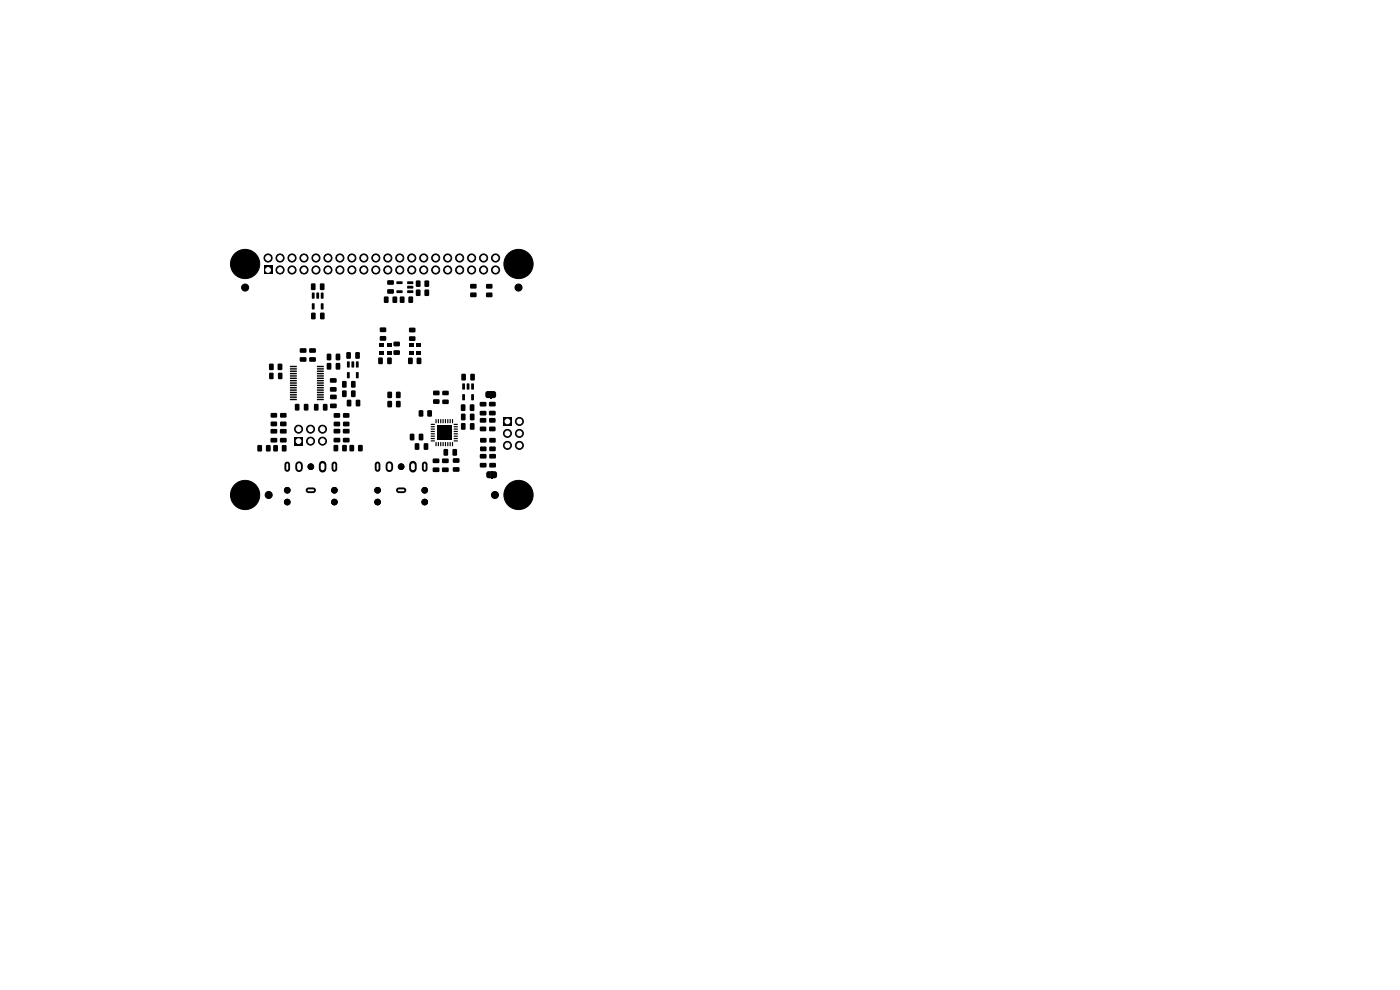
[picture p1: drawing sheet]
<svg xmlns="http://www.w3.org/2000/svg" width="297mm" height="210mm" viewBox="0 0 297 210" stroke-linecap="round" stroke-linejoin="round" font-family="sans-serif">
<g fill="#000">
<path d="M56 56.4h1.7v1.7h-1.7zM88.3 59.5h.7l.2 .1v1l-.1 .3h-.6l-.3-.2zM90.1 59.5h.7l.2 .1v1l-.1 .3h-.6l-.3-.2zM57.1 77.2l.7-.1 .3 .2v1l-.2 .2h-.6l-.2-.1zM57.2 79.1h.6l.2 .1 .1 1-.2 .2-.6 .1-.2-.2zM59 77.2l.7-.1 .2 .2v1l-.1 .2h-.7l-.2-.1zM59 79.1h.7l.2 .1v1l-.1 .2-.6 .1-.2-.2zM61.5 77.6h1.4l.1 .2-1.4 .1zM61.5 78.1h1.4l.1 .2-1.4 .1zM61.5 78.6h1.4l.1 .2-1.4 .1zM61.5 79.1h1.4l.1 .2-1.4 .1zM61.5 79.6h1.4l.1 .2-1.4 .1z"/>
<path d="M63.6 75.8h1.3l.1 .2v.6l-.2 .2-1.1-.1-.1-.2zM63.6 73.9h1.3l.1 .2v.6l-.2 .2-1.1-.1-.1-.2zM65.6 75.8h1.3l.1 .2v.6l-.2 .2-1.1-.1-.1-.2zM65.6 73.9h1.3l.1 .2v.6l-.2 .2-1.1-.1-.1-.2zM66.2 62.1h.5v1.3l-.5-.1zM66.2 64.4h.5v1.2h-.5zM66 60.2l.7-.1 .2 .1v1.1l-.1 .2h-.6l-.2-.1zM66 66.4l.7-.1 .3 .2v1l-.2 .2-.6 .1-.2-.2zM67.1 62.1h.6l-.1 1.3-.5-.1zM68.1 62.1h.5v1.3l-.5-.1zM68.1 64.4h.5v1.2h-.5zM67.2 79.6h1.4l.1 .2-1.4 .1z"/>
<path d="M67.2 79.1h1.4l.1 .2-1.4 .1zM67.2 78.6h1.4l.1 .2-1.4 .1zM67.2 78.1h1.4l.1 .2-1.4 .1zM67.2 77.6h1.4l.1 .2-1.4 .1zM67.9 60.2l.7-.1 .2 .1v1.1l-.1 .2h-.6l-.2-.1zM67.9 66.4l.7-.1 .3 .2v1l-.2 .2-.6 .1-.2-.2zM69.4 77h.6l.3 .1v1.1l-.2 .2h-.5l-.3-.1zM69.4 75.1l.6-.1 .3 .2v1l-.2 .2-.5 .1-.3-.2zM71.3 77h.6l.3 .1v1.1l-.2 .2h-.5l-.3-.1zM71.3 75.1l.6-.1 .3 .2v1l-.2 .2-.5 .1-.3-.2zM73.6 76.7h.6l-.1 1.3-.5-.1zM73.6 79h.6l-.1 1.2h-.5z"/>
<path d="M73.5 74.7h.7l.2 .1v1.1l-.1 .2h-.6l-.2-.1zM74.6 76.7h.5v1.3l-.5-.1zM75.5 76.7h.6l-.1 1.3-.5-.1zM75.5 79h.6l-.1 1.2h-.5zM75.4 74.7h.7l.2 .1v1.1l-.1 .2h-.6l-.2-.1zM80.3 75.9l.7-.1 .2 .2v1l-.1 .2-.6 .1-.3-.2zM80.6 71.3h1.2l.1 .2v.6l-.2 .2h-1l-.2-.3zM80.6 69.5h1.2l.1 .2v.6l-.2 .2h-1l-.2-.3zM80.5 72.9h.9v.7h-.9zM80.5 74.6h.9v.6h-.9zM81.5 62.9h.7l.2 .1 .1 1-.2 .3h-.6l-.3-.2zM82.2 75.9l.7-.1 .2 .2v1l-.1 .2-.6 .1-.3-.2z"/>
<path d="M82.2 61.4l1.2-.1 .2 .3v.6l-.3 .1h-1l-.2-.2zM82.2 59.5l1.2-.1 .2 .3v.6l-.3 .1h-1l-.2-.2zM82.1 74.6h.8v.6h-.8zM82.1 72.9h.8v.7h-.8zM83.3 62.9h.7l.3 .1v1l-.2 .3h-.6l-.2-.2zM83.5 74.4l1.2-.1 .1 .2v.7l-.2 .1h-1l-.1-.2zM83.5 72.5h1.2l.1 .2v.6l-.2 .2h-1l-.1-.3zM84.9 62.9h.7l.2 .1v1l-.1 .3h-.6l-.3-.2zM84.1 59.7h1.2l.1 .5-1.2 .1zM84.1 61.6h1.2l.1 .5-1.2 .1zM86.7 62.9h.7l.2 .1 .1 1-.2 .3h-.6l-.3-.2zM86.8 71.4l1.2-.1 .1 .3v.6l-.2 .1h-1l-.2-.2z"/>
<path d="M86.8 69.6l1.2-.1 .1 .2v.7l-.2 .1h-1l-.2-.2zM86.6 75.9h.7l.3 .1v1l-.2 .2-.6 .1-.2-.2zM86.8 73h.8v.6h-.8zM86.8 74.6h.8v.7h-.8zM86.4 61.6h1.2l.1 .5-1.2 .1zM86.4 60.7l1.2-.1 .1 .5-1.2 .1zM86.4 59.7h1.2l.1 .5-1.2 .1zM88.3 61.5l.7-.1 .2 .2v1l-.1 .2h-.6l-.3-.2zM88.3 74.6h.9v.7h-.9zM88.3 73h.9v.6h-.9zM88.4 75.9h.7l.3 .1v1l-.2 .2-.6 .1-.2-.2zM90.1 61.5l.7-.1 .2 .2v1l-.1 .2h-.6l-.3-.2z"/>
<path d="M97.9 79.3h.7l.2 .1 .1 1.1-.2 .2h-.6l-.2-.1zM99.8 79.3h.7l.2 .1 .1 1.1-.2 .2h-.6l-.2-.1zM99.8 62.1l1.2-.1 .1 .3v.6l-.2 .2-1-.1-.2-.2zM99.8 60.3l1.2-.1 .1 .3v.6l-.2 .1h-1l-.2-.2zM103.2 62.1h1.1l.2 .2v.6l-.3 .2-1-.1-.1-.2zM103.2 60.3l1.1-.1 .2 .3v.6l-.3 .1h-1l-.1-.2zM54.6 94.5l.7-.1 .3 .1v1l-.2 .3h-.6l-.2-.2zM56.5 94.5l.7-.1 .2 .1v1l-.1 .3h-.6l-.3-.2zM58 94.5l.7-.1 .3 .1v1l-.2 .3h-.6l-.2-.2zM57.5 87.7l1.1-.1 .2 .2v.7l-.2 .1h-1l-.2-.2zM57.5 89.5l1.1-.1 .2 .3v.6l-.2 .1h-1l-.2-.2zM57.4 91.1l1.3-.1 .1 .2v.6l-.2 .2h-1.1l-.1-.3z"/>
<path d="M57.4 93l1.3-.1 .1 .2v.6l-.2 .2h-1.1l-.1-.3zM59.8 94.5l.7-.1 .3 .1v1l-.2 .3h-.6l-.2-.2zM59.5 87.7l1.1-.1 .2 .2v.7l-.3 .1h-.9l-.2-.2zM59.5 89.5l1.1-.1 .2 .3v.6l-.3 .1h-.9l-.2-.2zM59.4 91.1l1.3-.1 .1 .2v.6l-.2 .2h-1.1l-.1-.3zM59.4 93l1.3-.1 .1 .2v.6l-.2 .2h-1.1l-.1-.3zM62.5 92.7h1.7v1.7h-1.7zM62.6 85.7h.7l.2 .1v1.1l-.1 .2h-.6l-.2-.1zM61.5 80.1h1.4l.1 .2-1.4 .1zM61.5 80.6h1.4l.1 .2-1.4 .1zM61.5 81.1h1.4l.1 .2-1.4 .1zM61.5 81.6h1.4l.1 .2-1.4 .1z"/>
<path d="M61.5 82.1h1.4l.1 .2-1.4 .1zM61.5 82.6h1.4l.1 .2-1.4 .1zM61.5 83.1h1.4l.1 .2-1.4 .1zM61.5 83.6h1.4l.1 .2-1.4 .1zM61.5 84.1h1.4l.1 .2-1.4 .1zM61.5 84.6h1.4l.1 .2-1.4 .1zM64.5 85.7h.7l.2 .1v1.1l-.1 .2h-.6l-.2-.1zM66.7 85.7h.6l.3 .1v1.1l-.2 .2h-.6l-.2-.1zM67.2 84.6h1.4l.1 .2-1.4 .1zM67.2 84.1h1.4l.1 .2-1.4 .1zM67.2 83.6h1.4l.1 .2-1.4 .1zM67.2 83.1h1.4l.1 .2-1.4 .1z"/>
<path d="M67.2 82.6h1.4l.1 .2-1.4 .1zM67.2 82.1h1.4l.1 .2-1.4 .1zM67.2 81.6h1.4l.1 .2-1.4 .1zM67.2 81.1h1.4l.1 .2-1.4 .1zM67.2 80.6h1.4l.1 .2-1.4 .1zM67.2 80.1h1.4l.1 .2-1.4 .1zM68.6 85.7h.6l.3 .1v1.1l-.2 .2h-.6l-.2-.1zM70.1 85.7l1.2-.1 .2 .3-.1 .5-.2 .2h-1l-.2-.2zM70.1 83.8l1.2-.1 .2 .3-.1 .5-.2 .2h-1l-.2-.2zM70 80.3l1.3-.1 .1 .3v.5l-.2 .2h-1.1l-.1-.2zM70 82.2l1.3-.1 .1 .3v.5l-.2 .2h-1.1l-.1-.2zM70.8 94.4h.7l.3 .1v1l-.2 .2-.6 .1-.2-.2z"/>
<path d="M70.8 87.7l1.2-.1 .2 .3v.6l-.3 .1h-1l-.1-.2zM70.8 89.5l1.2-.1 .2 .3v.6l-.3 .2-1-.1-.1-.2zM70.8 91h1.2l.2 .2v.6l-.3 .2-1-.1-.2-.2zM70.8 92.9h1.2l.2 .2v.6l-.3 .2-1-.1-.2-.2zM72.6 80.9l.7-.1 .2 .2v1l-.1 .2-.6 .1-.2-.2zM72.6 82.9l.7-.1 .2 .2v1l-.1 .2-.6 .1-.2-.2zM73.6 84.8h.7l.2 .1 .1 1.1-.2 .2h-.6l-.2-.1zM72.6 94.4h.7l.3 .1v1l-.2 .2-.6 .1-.2-.2zM72.8 87.7l1.2-.1 .2 .3-.1 .6-.2 .1h-1l-.2-.2zM72.8 89.5l1.2-.1 .2 .3-.1 .6-.2 .2-1-.1-.2-.2zM72.8 91h1.2l.2 .2v.6l-.3 .2-1-.1-.2-.2zM72.8 92.9h1.2l.2 .2v.6l-.3 .2-1-.1-.2-.2z"/>
<path d="M74.5 80.9l.7-.1 .2 .2v1l-.1 .2-.6 .1-.2-.2zM74.5 82.9l.7-.1 .2 .2v1l-.1 .2-.6 .1-.2-.2zM74.2 94.4h.7l.2 .1v1l-.1 .2-.6 .1-.3-.2zM75.5 84.8h.7l.2 .1 .1 1.1-.2 .2h-.6l-.2-.1zM76 94.4h.7l.2 .1 .1 1-.2 .2-.6 .1-.2-.2zM82.2 85.1l.7-.1 .3 .2v1l-.2 .2h-.6l-.2-.1zM82.2 83.1h.7l.3 .1v1l-.2 .3h-.6l-.2-.2zM84.1 85.1l.7-.1 .2 .2v1l-.1 .2h-.7l-.2-.1zM84.1 83.1h.7l.2 .1v1l-.1 .3h-.7l-.2-.2zM87 92.1l.7-.1 .2 .1v1.1l-.1 .2h-.6l-.3-.1zM88 94.1l.7-.1 .3 .1v1.1l-.2 .2h-.6l-.2-.1zM88.9 92.1l.7-.1 .2 .1v1.1l-.1 .2h-.6l-.3-.1z"/>
<path d="M88.9 87.1l.7-.1 .2 .2v1l-.1 .2h-.7l-.2-.2zM89.9 94.1l.7-.1 .3 .1v1.1l-.2 .2h-.6l-.2-.1zM91.4 89.9h.8v.2h-.8zM91.4 90.4h.8v.2h-.8zM91.4 90.9h.8v.2h-.8zM91.4 91.4h.8v.2h-.8zM91.4 91.9h.8v.2h-.8zM91.4 92.4h.8v.2h-.8zM91.4 92.9h.8v.2h-.8zM91.4 93.4h.8v.2h-.8zM90.7 87.1l.7-.1 .2 .2v1l-.1 .2h-.6l-.3-.2zM91.8 97.3h1.3l.1 .2v.6l-.2 .2-1.1-.1-.1-.2z"/>
<path d="M91.9 84.7h1.2l.2 .2-.1 .6-.2 .2h-1l-.1-.3zM91.9 82.9h1.2l.2 .2-.1 .6-.2 .2h-1l-.1-.3zM92.4 93.8h.2v.8h-.2zM92.4 88.9h.2v.9l-.2-.1zM92.9 93.8h.2v.8h-.2zM92.9 88.9h.2v.9l-.2-.1zM93.4 93.8h.2v.8h-.2zM93.4 88.9h.2v.9l-.2-.1zM93.9 93.8h.2v.8h-.2zM93.9 88.9h.2v.9l-.2-.1zM93.8 97.3h1.2l.2 .2v.6l-.2 .2-1.1-.1-.2-.2zM94.4 93.8h.2v.8h-.2z"/>
<path d="M94.4 88.9h.2v.9l-.2-.1zM94.9 93.8h.2v.8h-.2zM94.9 88.9h.2v.9l-.2-.1zM93.9 82.9h1.2l.1 .2v.6l-.2 .2-1-.1-.2-.2zM93.9 84.8h1.2l.1 .2v.6l-.2 .1h-1l-.2-.2zM94.1 95.3l.7-.1 .3 .2v1l-.2 .3h-.6l-.2-.2zM95.4 93.8h.2v.8h-.2zM95.4 88.9h.2v.9l-.2-.1zM92.7 90.2h3.1v3.1h-3.1zM95.9 93.8h.2v.8h-.2zM95.9 88.9h.2v.9l-.2-.1zM96.1 97.3l1.2-.1 .2 .2v.6l-.3 .2h-1l-.2-.3z"/>
<path d="M96.3 93.4h.8v.2h-.8zM96.3 92.9h.8v.2h-.8zM96.3 92.4h.8v.2h-.8zM96.3 91.9h.8v.2h-.8zM96.3 91.4h.8v.2h-.8zM96.3 90.9h.8v.2h-.8zM96.3 90.4h.8v.2h-.8zM96.3 89.9h.8v.2h-.8zM96 95.3l.7-.1 .3 .2v1l-.2 .3h-.6l-.2-.2zM97.8 89.8l.7-.1 .3 .2v1l-.2 .3h-.6l-.2-.2zM97.8 87.8l.7-.1 .3 .2v1l-.2 .3h-.6l-.2-.2zM98.1 81.4h.5v1.2h-.5z"/>
<path d="M98.1 83.6l.5 .1v1.2l-.5-.1zM97.8 85.8h.7l.2 .1v1.1l-.1 .2h-.6l-.2-.2zM99 81.4h.6l-.1 1.2h-.5zM99.7 89.8l.7-.1 .3 .2v1l-.2 .3h-.6l-.2-.2zM99.7 87.8l.7-.1 .3 .2v1l-.2 .3h-.6l-.2-.2zM100 81.4h.5v1.2h-.5zM100 83.6l.5 .1v1.2l-.5-.1zM99.7 85.8h.7l.2 .1v1.1l-.1 .2h-.6l-.2-.2zM101.8 87.2h1.3l.1 .2v.6l-.2 .1h-1.1l-.1-.2zM101.8 85.3h1.3l.1 .2v.6l-.2 .1h-1.1l-.1-.2zM101.8 90.6l1.2-.1 .2 .2v.6l-.3 .2h-1l-.1-.2zM101.8 88.7h1.2l.2 .2v.6l-.3 .2h-1l-.1-.3z"/>
<path d="M101.8 96.4l1.3-.1 .1 .2v.6l-.2 .2h-1.1l-.1-.3zM101.8 98.3l1.3-.1 .1 .2v.6l-.2 .2h-1.1l-.1-.3zM101.9 93l1.2-.1 .1 .2v.7l-.2 .1h-1l-.2-.2zM101.9 94.8l1.2-.1 .1 .3v.6l-.2 .1h-1l-.2-.2zM103.1 83.1l.3-.1h.5v1.5l-.5-.1-.3-.1zM104 83h.2v1.4h-.2zM103.8 87.2l1.2-.1 .2 .3-.1 .6-.2 .1h-1l-.2-.2zM103.8 85.3l1.2-.1 .2 .3-.1 .6-.2 .1h-1l-.2-.2zM103.8 90.6l1.2-.1 .1 .2v.6l-.2 .2h-1l-.2-.2zM103.8 88.7h1.2l.1 .2v.6l-.2 .2h-1l-.2-.3zM104.1 100h.3v1.4h-.3zM104.3 83h.6l.3 .3v.7l-.3 .4-.6 .1z"/>
<path d="M104.4 100h.7l.3 .3v.7l-.3 .4-.7 .1zM103.8 93l1.2-.1 .2 .2v.7l-.3 .1h-1l-.1-.2zM103.8 94.8l1.2-.1 .2 .3v.6l-.3 .1h-1l-.1-.2zM103.8 96.4l1.3-.1 .1 .2v.6l-.2 .2h-1.1l-.1-.3zM103.8 98.3l1.3-.1 .1 .2v.6l-.2 .2h-1.1l-.1-.3zM106.8 88.6h1.7v1.7h-1.7zM91.8 99.2h1.3l.1 .2v.6l-.2 .2-1.1-.1-.1-.2zM93.8 99.2h1.2l.2 .2v.6l-.2 .2-1.1-.1-.2-.2zM96.1 99.2l1.2-.1 .2 .2v.6l-.3 .2h-1l-.2-.3zM103.3 100.1l.8-.1v1.5l-.6-.1-.3-.3v-.7z"/>
</g>
<g fill="#000" stroke="#000" stroke-width=".21">
<circle cx="52" cy="56" r="3.1"/>
<circle cx="52" cy="56" r="1.37"/>
<circle cx="56.9" cy="54.7" r=".86"/>
<circle cx="59.4" cy="54.7" r=".86"/>
<circle cx="59.4" cy="57.3" r=".86"/>
<circle cx="62" cy="57.3" r=".86"/>
<circle cx="62" cy="54.7" r=".86"/>
<circle cx="64.5" cy="54.7" r=".86"/>
<circle cx="64.5" cy="57.3" r=".86"/>
<circle cx="67" cy="57.3" r=".86"/>
<circle cx="67" cy="54.7" r=".86"/>
<circle cx="69.6" cy="57.3" r=".86"/>
<circle cx="69.6" cy="54.7" r=".86"/>
<circle cx="72.1" cy="57.3" r=".86"/>
<circle cx="72.1" cy="54.7" r=".86"/>
<circle cx="74.7" cy="57.3" r=".86"/>
<circle cx="74.7" cy="54.7" r=".86"/>
<circle cx="77.2" cy="57.3" r=".86"/>
<circle cx="77.2" cy="54.7" r=".86"/>
<circle cx="79.7" cy="57.3" r=".86"/>
<circle cx="79.7" cy="54.7" r=".86"/>
<circle cx="82.3" cy="54.7" r=".86"/>
<circle cx="82.3" cy="57.3" r=".86"/>
<circle cx="84.8" cy="57.3" r=".86"/>
<circle cx="84.8" cy="54.7" r=".86"/>
<circle cx="87.4" cy="57.3" r=".86"/>
<circle cx="87.4" cy="54.7" r=".86"/>
<circle cx="89.9" cy="57.3" r=".86"/>
<circle cx="89.9" cy="54.7" r=".86"/>
<circle cx="92.4" cy="57.3" r=".86"/>
<circle cx="92.4" cy="54.7" r=".86"/>
<circle cx="95" cy="54.7" r=".86"/>
<circle cx="95" cy="57.3" r=".86"/>
<circle cx="97.5" cy="57.3" r=".86"/>
<circle cx="97.5" cy="54.7" r=".86"/>
<circle cx="100.1" cy="57.3" r=".86"/>
<circle cx="100.1" cy="54.7" r=".86"/>
<circle cx="102.6" cy="54.7" r=".86"/>
<circle cx="102.6" cy="57.3" r=".86"/>
<circle cx="105.1" cy="54.7" r=".86"/>
<circle cx="105.1" cy="57.3" r=".86"/>
<circle cx="110" cy="56" r="3.1"/>
<circle cx="110" cy="56" r="1.38"/>
<circle cx="52" cy="61" r=".75"/>
<circle cx="110" cy="61" r=".75"/>
<circle cx="63.3" cy="91" r=".85"/>
<circle cx="65.9" cy="91" r=".85"/>
<circle cx="65.9" cy="93.6" r=".85"/>
<circle cx="65.9" cy="99" r=".6"/>
<circle cx="68.4" cy="93.6" r=".85"/>
<circle cx="68.4" cy="91" r=".85"/>
<circle cx="85.1" cy="99" r=".6"/>
<circle cx="92.9" cy="90.5" r=".15"/>
<circle cx="92.9" cy="92.2" r=".15"/>
<circle cx="92.9" cy="91.3" r=".15"/>
<circle cx="92.9" cy="93.1" r=".15"/>
<circle cx="93.8" cy="90.5" r=".15"/>
<circle cx="93.8" cy="91.3" r=".15"/>
<circle cx="93.8" cy="92.2" r=".15"/>
<circle cx="93.8" cy="93.1" r=".15"/>
<circle cx="94.7" cy="90.5" r=".15"/>
<circle cx="94.7" cy="92.2" r=".15"/>
<circle cx="94.7" cy="91.3" r=".15"/>
<circle cx="94.7" cy="93.1" r=".15"/>
<circle cx="95.6" cy="90.5" r=".15"/>
<circle cx="95.6" cy="91.3" r=".15"/>
<circle cx="95.6" cy="92.2" r=".15"/>
<circle cx="95.6" cy="93.1" r=".15"/>
<circle cx="107.6" cy="94.5" r=".85"/>
<circle cx="107.6" cy="91.9" r=".85"/>
<circle cx="110.2" cy="89.4" r=".85"/>
<circle cx="110.2" cy="94.5" r=".85"/>
<circle cx="110.2" cy="91.9" r=".85"/>
<circle cx="52" cy="105" r="3.1"/>
<circle cx="52" cy="105" r="1.37"/>
<circle cx="57" cy="105" r=".75"/>
<circle cx="60.9" cy="104" r=".6"/>
<circle cx="60.9" cy="106.5" r=".6"/>
<circle cx="70.9" cy="104" r=".6"/>
<circle cx="70.9" cy="106.5" r=".6"/>
<circle cx="80.1" cy="104" r=".6"/>
<circle cx="80.1" cy="106.5" r=".6"/>
<circle cx="90.1" cy="104" r=".6"/>
<circle cx="90.1" cy="106.5" r=".6"/>
<circle cx="105" cy="105" r=".75"/>
<circle cx="110" cy="105" r="3.1"/>
<circle cx="110" cy="105" r="1.38"/>
</g>
<path d="M60.9 98.5v1M70.9 98.5v1M80.1 98.5v1M90.1 98.5v1M65.4 104h1M84.6 104h1" fill="none" stroke="#000" stroke-width="1.2"/>
<path d="M63.4 98.7v.7M68.4 98.6v.9M82.6 98.7v.7M87.6 98.6v.9" fill="none" stroke="#000" stroke-width="1.6"/>
<g fill="#fff" stroke="#fff" stroke-width=".21">
<circle cx="56.9" cy="57.3" r=".51"/>
<circle cx="56.9" cy="54.7" r=".51"/>
<circle cx="59.4" cy="57.3" r=".51"/>
<circle cx="59.4" cy="54.7" r=".51"/>
<circle cx="62" cy="57.3" r=".51"/>
<circle cx="62" cy="54.7" r=".51"/>
<circle cx="64.5" cy="57.3" r=".51"/>
<circle cx="64.5" cy="54.7" r=".51"/>
<circle cx="67" cy="57.3" r=".51"/>
<circle cx="67" cy="54.7" r=".51"/>
<circle cx="69.6" cy="57.3" r=".51"/>
<circle cx="69.6" cy="54.7" r=".51"/>
<circle cx="72.1" cy="57.3" r=".51"/>
<circle cx="72.1" cy="54.7" r=".51"/>
<circle cx="74.7" cy="57.3" r=".51"/>
<circle cx="74.7" cy="54.7" r=".51"/>
<circle cx="77.2" cy="57.3" r=".51"/>
<circle cx="77.2" cy="54.7" r=".51"/>
<circle cx="79.7" cy="57.3" r=".51"/>
<circle cx="79.7" cy="54.7" r=".51"/>
<circle cx="82.3" cy="57.3" r=".51"/>
<circle cx="82.3" cy="54.7" r=".51"/>
<circle cx="84.8" cy="57.3" r=".51"/>
<circle cx="84.8" cy="54.7" r=".51"/>
<circle cx="87.4" cy="57.3" r=".51"/>
<circle cx="87.4" cy="54.7" r=".51"/>
<circle cx="89.9" cy="57.3" r=".51"/>
<circle cx="89.9" cy="54.7" r=".51"/>
<circle cx="92.4" cy="57.3" r=".51"/>
<circle cx="92.4" cy="54.7" r=".51"/>
<circle cx="95" cy="57.3" r=".51"/>
<circle cx="95" cy="54.7" r=".51"/>
<circle cx="97.5" cy="57.3" r=".51"/>
<circle cx="97.5" cy="54.7" r=".51"/>
<circle cx="100.1" cy="57.3" r=".51"/>
<circle cx="100.1" cy="54.7" r=".51"/>
<circle cx="102.6" cy="57.3" r=".51"/>
<circle cx="102.6" cy="54.7" r=".51"/>
<circle cx="105.1" cy="57.3" r=".51"/>
<circle cx="105.1" cy="54.7" r=".51"/>
<circle cx="63.3" cy="93.6" r=".5"/>
<circle cx="63.3" cy="91" r=".5"/>
<circle cx="65.9" cy="93.6" r=".5"/>
<circle cx="65.9" cy="91" r=".5"/>
<circle cx="68.4" cy="93.6" r=".5"/>
<circle cx="68.4" cy="91" r=".5"/>
<circle cx="107.6" cy="89.4" r=".5"/>
<circle cx="110.2" cy="89.4" r=".5"/>
<circle cx="107.6" cy="91.9" r=".5"/>
<circle cx="110.2" cy="91.9" r=".5"/>
<circle cx="107.6" cy="94.5" r=".5"/>
<circle cx="110.2" cy="94.5" r=".5"/>
</g>
<path d="M60.9 98.5v1M70.9 98.5v1M80.1 98.5v1M90.1 98.5v1M65.4 104h1M84.6 104h1" fill="none" stroke="#fff" stroke-width=".4"/>
<path d="M63.4 98.7v.7M68.4 98.7v.7M82.6 98.7v.7M87.6 98.7v.7" fill="none" stroke="#fff" stroke-width=".8"/>
</svg>
